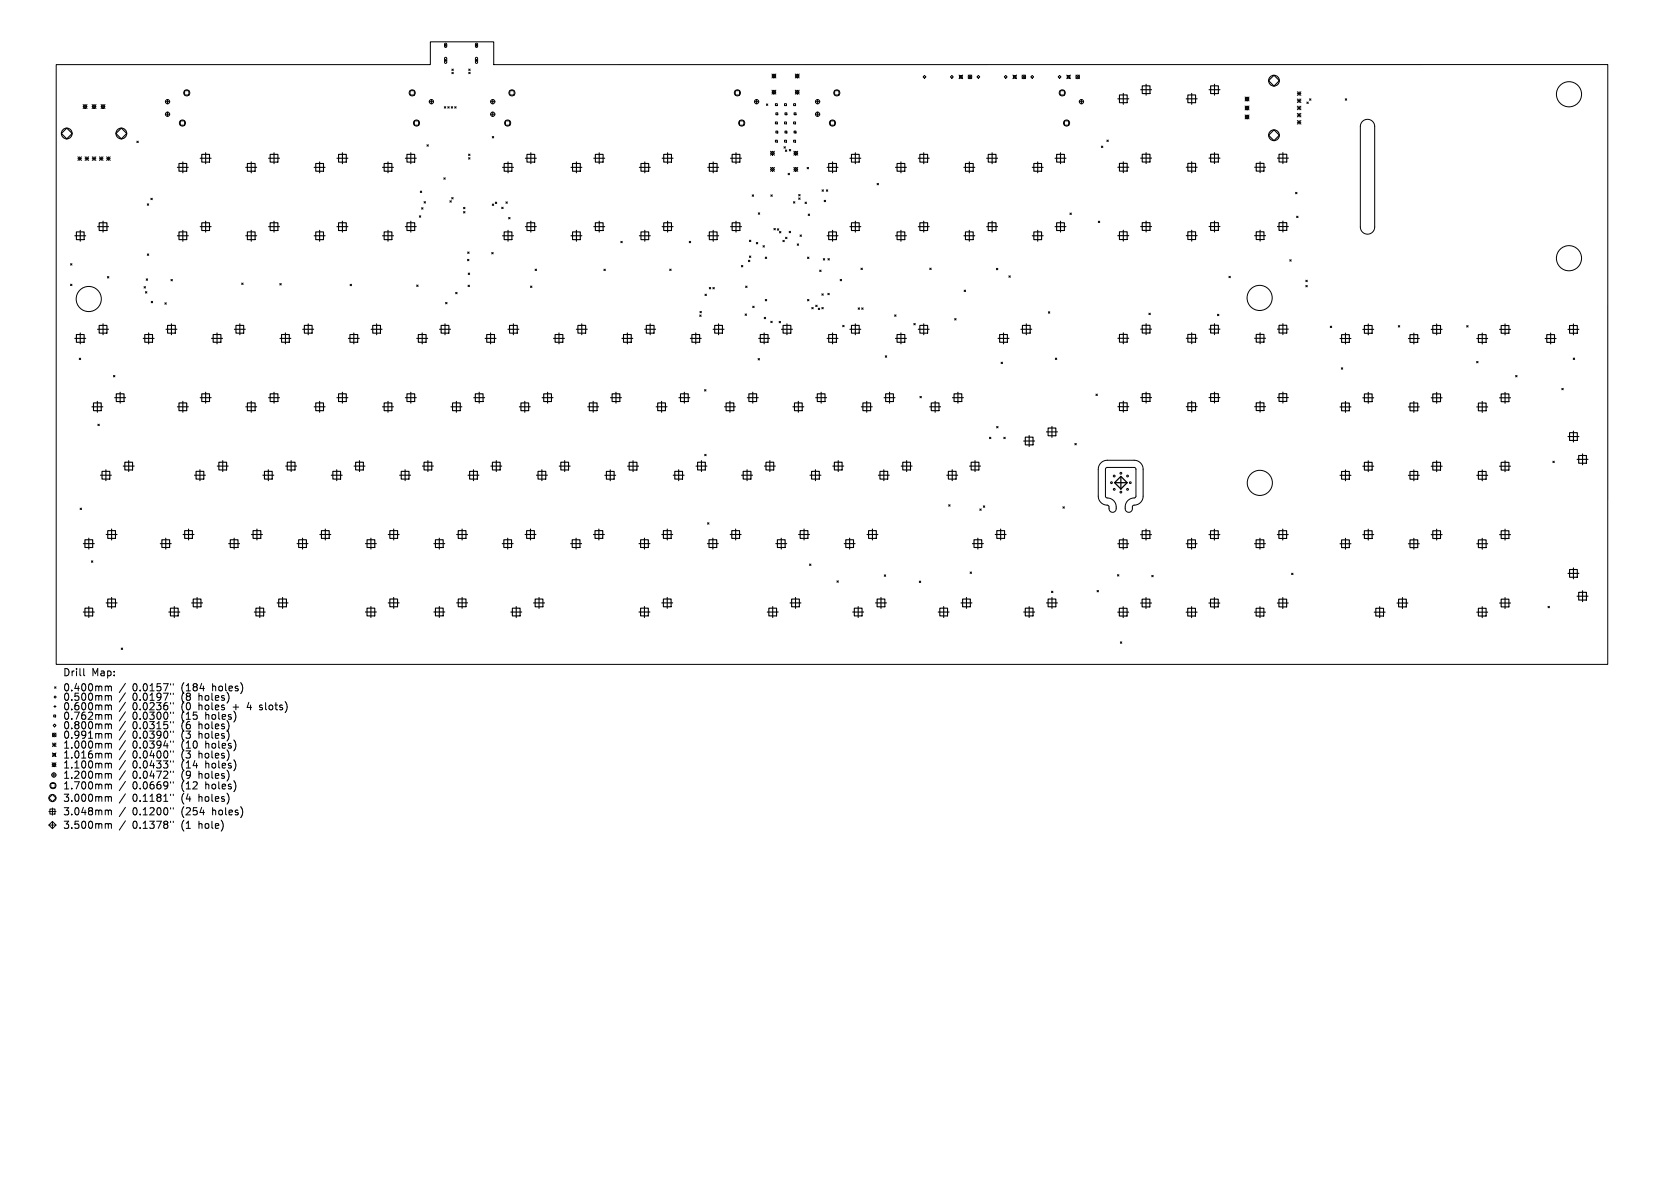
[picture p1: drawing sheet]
<svg xmlns="http://www.w3.org/2000/svg" width="297mm" height="210mm" viewBox="0 0 297 210" stroke-linecap="round" stroke-linejoin="round" font-family="sans-serif">
<defs><g id="words">
<g font-size="1.8">
<text x="11.3" y="120.8">Drill</text>
<text x="11.3" y="123.5">0.400mm</text>
<text x="11.3" y="125.2">0.500mm</text>
<text x="16.3" y="120.8">Map:</text>
<text x="23.6" y="123.5">0.0157&quot;</text>
<text x="23.6" y="125.2">0.0197&quot;</text>
<text x="32.3" y="123.5">(184</text>
<text x="32.3" y="125.2">(8</text>
<text x="35.5" y="125.2">holes)</text>
<text x="37.9" y="123.5">holes)</text>
<text x="11.3" y="126.9">0.600mm</text>
<text x="11.3" y="128.6">0.762mm</text>
<text x="11.3" y="130.2">0.800mm</text>
<text x="11.3" y="131.9">0.991mm</text>
<text x="23.6" y="126.9">0.0236&quot;</text>
<text x="23.6" y="128.6">0.0300&quot;</text>
<text x="23.6" y="130.2">0.0315&quot;</text>
<text x="23.6" y="131.9">0.0390&quot;</text>
<text x="32.3" y="126.9">(0</text>
<text x="32.3" y="128.6">(15</text>
<text x="32.3" y="130.2">(6</text>
<text x="32.3" y="131.9">(3</text>
<text x="35.5" y="126.9">holes</text>
<text x="35.5" y="130.2">holes)</text>
<text x="35.5" y="131.9">holes)</text>
<text x="36.7" y="128.6">holes)</text>
<text x="41.6" y="126.9">+</text>
<text x="44.3" y="126.9">4</text>
<text x="46.5" y="126.9">slots)</text>
<text x="11.3" y="133.7">1.000mm</text>
<text x="11.3" y="135.5">1.016mm</text>
<text x="11.3" y="137.2">1.100mm</text>
<text x="23.6" y="133.7">0.0394&quot;</text>
<text x="23.6" y="135.5">0.0400&quot;</text>
<text x="23.6" y="137.2">0.0433&quot;</text>
<text x="32.3" y="133.7">(10</text>
<text x="32.3" y="135.5">(3</text>
<text x="32.3" y="137.2">(14</text>
<text x="35.5" y="135.5">holes)</text>
<text x="36.7" y="133.7">holes)</text>
<text x="36.7" y="137.2">holes)</text>
<text x="11.3" y="139.1">1.200mm</text>
<text x="11.3" y="141">1.700mm</text>
<text x="11.3" y="143.2">3.000mm</text>
<text x="23.6" y="139.1">0.0472&quot;</text>
<text x="23.6" y="141">0.0669&quot;</text>
<text x="23.6" y="143.2">0.1181&quot;</text>
<text x="32.3" y="139.1">(9</text>
<text x="32.3" y="141">(12</text>
<text x="32.3" y="143.2">(4</text>
<text x="35.5" y="139.1">holes)</text>
<text x="35.5" y="143.2">holes)</text>
<text x="36.7" y="141">holes)</text>
<text x="11.3" y="145.6">3.048mm</text>
<text x="11.3" y="148">3.500mm</text>
<text x="23.6" y="145.6">0.1200&quot;</text>
<text x="23.6" y="148">0.1378&quot;</text>
<text x="32.3" y="145.6">(254</text>
<text x="32.3" y="148">(1</text>
<text x="35.5" y="148">hole)</text>
<text x="37.9" y="145.6">holes)</text>
</g>
</g></defs>
<g fill="none" stroke="#000" stroke-width=".18">
<path d="M10 11.5h66.8v-4h11.3v4h198.9v107h-277zM14.8 19l.4-.3 .3 .3-.3 .4zM14.8 18.7l.7 .7M15.5 18.7l-.7 .7M16.4 19l.4-.3 .3 .3-.3 .4zM16.4 18.7l.7 .7M17.1 18.7l-.7 .7M18 19l.4-.3 .3 .3-.3 .4zM18 18.7l.7 .7M18.7 18.7l-.7 .7M29.5 18.1h.8M29.9 17.8v.7"/>
<path d="M29.9 20v.8M32.9 16.2h.8v.8h-.8zM73.2 16.2h.8v.8h-.8zM76.6 18.1h.8M77 17.8v.7M79.3 19l.3 .3M79.3 8.1h.4M79.3 10.8h.4M79.4 7.8l.2-.1 .1 .1v.5l-.1 .2-.2-.2zM79.4 10.3l.2-.1 .1 .2v.8l-.1 .1-.2-.1zM79.5 7.9v.4M79.5 10.6v.4"/>
<path d="M79.6 19l-.3 .3M79.9 19l.3 .3M80.2 19l-.3 .3M80.5 19l.3 .3M80.7 12.3l.2 .3M80.7 12.9l.2 .3M80.8 19l-.3 .3M80.9 12.3l-.2 .3M80.9 12.9l-.2 .3M81.2 19l.2 .3M81.4 19l-.2 .3M83.7 12.3l.2 .3"/>
<path d="M83.7 12.9l.2 .3M83.9 12.3l-.2 .3M83.9 12.9l-.2 .3M84.9 8.1h.3M84.9 10.8h.3M84.9 7.8l.2-.1 .1 .1v.5l-.1 .2-.2-.2zM84.9 10.3l.2-.1 .1 .2v.8l-.1 .1-.2-.1zM85.1 7.9v.4M85.1 10.6v.4M87.6 18.1h.7M87.9 17.8v.7M87.9 20v.8"/>
<path d="M91 16.2h.8v.8h-.8zM131.2 16.2h.8v.8h-.8zM134.7 18.1h.7M135 17.8v.7M136.8 18.5l.2 .3M137 18.5l-.2 .3M137.8 16.4l.3-.3 .4 .3-.4 .4zM137.8 13.2l.7 .7M137.8 16.1l.7 .7M138.1 13.2l.4 .4-.4 .3-.3-.3zM138.4 18.5h.3v.3h-.3zM138.5 13.2l-.7 .7"/>
<path d="M138.5 16.1l-.7 .7M140 18.5h.4v.3h-.4zM141.7 18.5h.3v.3h-.3zM141.9 16.4l.4-.3 .3 .3-.3 .4zM141.9 13.2l.7 .7M141.9 16.1l.7 .7M142.3 13.2l.3 .4-.3 .3-.4-.3zM142.6 13.2l-.7 .7M142.6 16.1l-.7 .7M145.5 18.1h.8M145.9 17.8v.7M145.9 20v.8"/>
<path d="M149 16.2h.7v.8h-.7zM165 13.5l.3 .2-.3 .3-.2-.3zM169.9 13.5l.3 .2-.3 .3-.3-.3zM171.2 13.4l.6 .6M171.3 13.5h.4v.4h-.4zM171.8 13.4l-.6 .6M172.8 13.4l.6 .6M173.4 13.4l-.6 .6M174.6 13.5l.3 .2-.3 .3-.2-.3zM179.5 13.5l.3 .2-.3 .3-.2-.3zM180.8 13.4l.6 .6M180.9 13.5h.4v.4h-.4z"/>
<path d="M181.4 13.4l-.6 .6M182.4 13.4l.7 .6M183.1 13.4l-.7 .6M184 13.7l.2-.2 .3 .2-.3 .3zM189.1 13.5l.3 .2-.3 .3-.2-.3zM189.2 16.2h.8v.8h-.8zM190.4 13.4l.7 .6M190.5 13.5h.5v.4h-.5zM191.1 13.4l-.7 .6M192 13.4l.7 .6M192.6 18.1h.8M192.7 13.4l-.7 .6"/>
<path d="M193 17.8v.7M222.2 17.7l.4-.4 .3 .4-.3 .3zM222.2 19.3l.4-.4 .3 .4-.3 .3zM222.2 17.3l.7 .7M222.2 18.9l.7 .7M222.9 17.3l-.7 .7M222.9 18.9l-.7 .7M231.6 16.4l.6 .6M231.6 16.7h.6M231.6 17.7l.6 .6M231.6 18h.6M231.6 18.9l.6 .7"/>
<path d="M231.6 19.3h.6M231.9 16.4v.6M231.9 17.7v.6M231.9 18.9v.7M232.2 16.4l-.6 .6M232.2 17.7l-.6 .6M232.2 18.9l-.6 .7M233.3 18.2l.2 .3M233.5 18.2l-.2 .3M233.7 17.6l.3 .3M234 17.6l-.3 .3M240.1 17.6l.3 .3"/>
<path d="M240.4 17.6l-.3 .3M13.9 28l.6 .6M13.9 28.3h.6M14.2 28v.6M14.5 28l-.6 .6M15.2 28.3h.6M15.2 28l.6 .6M15.5 28v.6M15.8 28l-.6 .6M16.5 28.3h.6M16.5 28l.6 .6M16.8 28v.6"/>
<path d="M17.1 28l-.6 .6M17.7 28.3h.7M17.7 28l.7 .6M18.1 28v.6M18.4 28l-.7 .6M19 28.3h.7M19 28l.7 .6M19.3 28v.6M19.7 28l-.7 .6M24.4 25.2l.3 .2M24.7 25.2l-.3 .2M26.3 36.4l.2 .2"/>
<path d="M26.5 36.4l-.2 .2M26.9 35.4l.3 .2M27.2 35.4l-.3 .2M29.5 20.4h.8M32.2 21.6h.7v.7h-.7zM74 21.6h.7v.7h-.7zM74.8 38.5l.3 .3M75 34.1l.3 .3M75.1 38.5l-.3 .3M75.2 37.1l.3 .2M75.3 34.1l-.3 .3M75.5 37.1l-.3 .2"/>
<path d="M75.7 36l.2 .2M75.9 36l-.2 .2M76.2 25.8l.3 .3M76.5 25.8l-.3 .3M79.2 31.7l.3 .3M79.5 31.7l-.3 .3M80.3 35.8l.3 .3M80.6 35.8l-.3 .3M80.6 35.2l.3 .3M80.9 35.2l-.3 .3M82.7 37l.3 .3M82.7 37.7l.3 .3"/>
<path d="M83 37l-.3 .3M83 37.7l-.3 .3M83.6 27.5l.3 .3M83.6 28.1l.3 .3M83.9 27.5l-.3 .3M83.9 28.1l-.3 .3M87.6 20.4h.7M87.9 24.4l.2 .2M87.9 36.4l.2 .3M88.1 24.4l-.2 .2M88.1 36.4l-.2 .3M88.4 36.1l.3 .2"/>
<path d="M88.7 36.1l-.3 .2M89.5 37l.3 .2M89.8 37l-.3 .2M90.2 21.6h.8v.7h-.8zM90.3 36l.3 .3M90.6 36l-.3 .3M90.8 38.8l.2 .3M91 38.8l-.2 .3M132 21.6h.8v.7h-.8zM134.3 34.8l.2 .2M134.5 34.8l-.2 .2M135.3 38l.3 .2"/>
<path d="M135.6 38l-.3 .2M137.5 27.3l.4-.3 .3 .3-.3 .4zM137.5 29.9l.7 .7M137.5 27l.7 .7M137.6 34.8l.2 .2M137.8 34.8l-.2 .2M137.9 29.9l.3 .3-.3 .4-.4-.4zM138.2 27l-.7 .7M138.2 29.9l-.7 .7M138.4 21.8h.3v.3h-.3zM138.4 25h.3v.4h-.3zM138.5 20.1h.3v.4h-.3z"/>
<path d="M138.5 23.4h.3v.3h-.3zM139.9 26.2l.3 .2M140 21.8h.4v.3h-.4zM140 25h.4v.4h-.4zM140.1 20.1h.3v.4h-.3zM140.1 23.4h.3v.3h-.3zM140.2 26.8l.2 .2M140.2 26.2l-.3 .2M140.4 26.8l-.2 .2M140.7 30.9l.2 .3M140.9 26.7l.2 .2M140.9 30.9l-.2 .3"/>
<path d="M141.1 26.7l-.2 .2M141.6 36l.3 .2M141.7 21.8h.3v.3h-.3zM141.7 25h.3v.4h-.3zM141.7 27.3l.3-.3 .4 .3-.4 .4zM141.7 27l.7 .7M141.7 29.9l.7 .7M141.7 20.1h.4v.4h-.4zM141.7 23.4h.4v.3h-.4zM141.9 36l-.3 .2M142 29.9l.4 .3-.4 .4-.3-.4zM142.4 27l-.7 .7"/>
<path d="M142.4 29.9l-.7 .7M142.6 34.7l.2 .3M142.6 35.3l.2 .3M142.8 35.3l-.2 .3M142.8 34.7l-.2 .3M143.7 36.1l.2 .2M143.9 36.1l-.2 .2M144.1 29.9l.2 .2M144.3 38.2l.2 .3M144.3 29.9l-.2 .2M144.5 38.2l-.2 .3M145.5 20.4h.8"/>
<path d="M146.7 33.9l.3 .2M147 33.9l-.3 .2M147.1 35.7l.3 .3M147.4 35.7l-.3 .3M147.5 33.9l.2 .2M147.7 33.9l-.2 .2M148.2 21.6h.8v.7h-.8zM156.5 32.7l.3 .3M156.8 32.7l-.3 .3M190 21.6h.8v.7h-.8zM191 38l.2 .3M191.2 38l-.2 .3"/>
<path d="M196 39.5l.3 .2M196.3 39.5l-.3 .2M196.6 26.1l.2 .2M196.8 26.1l-.2 .2M197.6 25l.2 .2M197.8 25l-.2 .2M222.2 20.9l.4-.4 .3 .4-.3 .3zM222.2 20.5l.7 .7M222.9 20.5l-.7 .7M231.2 34.3l.3 .3M231.4 38.6l.3 .2M231.5 34.3l-.3 .3"/>
<path d="M231.6 20.2l.6 .7M231.6 20.5h.6M231.6 21.5l.6 .6M231.6 21.8h.6M231.7 38.6l-.3 .2M231.9 20.2v.7M231.9 21.5v.6M232.2 20.2l-.6 .7M232.2 21.5l-.6 .6M243.1 21.7a1.28 1.28 0 0 1 1.4-.3 1.28 1.28 0 0 1 .9 1.2v17.9a1.28 1.28 0 0 1-1.3 1.3 1.28 1.28 0 0 1-1.3-1.3v-17.9zM12.6 47l.2 .3M12.6 50.7l.2 .3"/>
<path d="M12.8 47l-.2 .3M12.8 50.7l-.2 .3M19.2 49.3l.2 .3M19.4 49.3l-.2 .3M25.7 51.1l.3 .3M26 51.1l-.3 .3M26 52l.2 .3M26.1 49.8l.2 .2M26.2 52l-.2 .3M26.3 45.3l.2 .3M26.3 49.8l-.2 .2M26.5 45.3l-.2 .3"/>
<path d="M27 53.8l.2 .2M27.2 53.8l-.2 .2M29.4 54l.3 .3M29.7 54l-.3 .3M30.5 49.9l.3 .2M30.8 49.9l-.3 .2M43.1 50.5l.3 .3M43.4 50.5l-.3 .3M49.9 50.6l.3 .3M50.2 50.6l-.3 .3M62.5 50.7l.2 .3M62.7 50.7l-.2 .3"/>
<path d="M74.4 50.9l.2 .2M74.6 50.9l-.2 .2M79.5 54l.3 .2M79.8 54l-.3 .2M81.3 52.2l.3 .2M81.6 52.2l-.3 .2M83.4 46.3l.3 .2M83.5 45l.2 .2M83.5 50.9l.3 .2M83.6 48.7l.2 .3M83.7 46.3l-.3 .2M83.7 45l-.2 .2"/>
<path d="M83.8 50.9l-.3 .2M83.8 48.7l-.2 .3M87.8 45.1l.2 .2M88 45.1l-.2 .2M94.7 51l.2 .3M94.9 51l-.2 .3M95.5 48l.3 .3M95.8 48l-.3 .3M107.8 48l.2 .3M108 48l-.2 .3M110.8 43.1l.3 .2M111.1 43.1l-.3 .2"/>
<path d="M119.5 48l.3 .3M119.8 48l-.3 .3M123 43.1l.3 .2M123.3 43.1l-.3 .2M124.9 56.2l.2 .3M124.9 55.6l.3 .2M125.1 56.2l-.2 .3M125.2 55.6l-.3 .2M125.8 52.5l.3 .2M126.1 52.5l-.3 .2M126.6 51.3l.3 .2M126.9 51.3l-.3 .2"/>
<path d="M127.2 51.3l.3 .2M127.5 51.3l-.3 .2M132.3 47.4l.3 .2M132.6 47.4l-.3 .2M133 56l.2 .3M133.1 51l.2 .3M133.2 56l-.2 .3M133.3 51l-.2 .3M133.6 46.4l.2 .3M133.8 45.7l.2 .2M133.8 42.9l.2 .2M133.8 46.4l-.2 .3"/>
<path d="M134 45.7l-.2 .2M134 42.9l-.2 .2M134.3 54.6l.3 .3M134.6 54.6l-.3 .3M135 43.3l.2 .2M135.2 43.3l-.2 .2M136.2 43.8l.2 .3M136.4 56.6l.3 .3M136.4 43.8l-.2 .3M136.6 45.9l.2 .2M136.6 53.4l.2 .3M136.7 56.6l-.3 .3"/>
<path d="M136.8 45.9l-.2 .2M136.8 53.4l-.2 .3M137.6 57.3l.2 .3M137.8 57.3l-.2 .3M138.1 40.8l.3 .2M138.4 40.8l-.3 .2M138.7 40.8l.3 .3M139 40.8l-.3 .3M139.1 57.3l.2 .3M139.1 41.3l.3 .3M139.3 57.3l-.2 .3M139.4 41.3l-.3 .3"/>
<path d="M139.7 42.9l.3 .2M140 42.9l-.3 .2M140.2 42.3l.3 .3M140.5 42.3l-.3 .3M140.9 41.3l.2 .2M141.1 41.3l-.2 .2M142.3 43.5l.2 .3M142.5 43.5l-.2 .3M142.8 41.9l.2 .3M143 41.9l-.2 .3M144.1 53.4l.3 .3M144.1 45.9l.3 .2"/>
<path d="M144.4 45.9l-.3 .2M144.4 53.4l-.3 .3M144.9 54.9l.2 .2M145.1 54.9l-.2 .2M145.6 54.5l.3 .2M145.9 54.5l-.3 .2M146 55l.3 .2M146.3 55l-.3 .2M146.3 48.2l.3 .2M146.6 48.2l-.3 .2M146.7 52.4l.2 .3M146.7 54.9l.2 .2"/>
<path d="M146.9 52.4l-.2 .3M146.9 54.9l-.2 .2M146.9 46.2l.3 .2M147.2 46.2l-.3 .2M147.8 52.3l.2 .3M147.8 46.1l.2 .3M148 52.3l-.2 .3M148 46.1l-.2 .3M150 49.8l.2 .3M150.2 49.8l-.2 .3M150.4 58l.3 .3M150.7 58l-.3 .3"/>
<path d="M153.2 54.9l.2 .3M153.4 54.9l-.2 .3M153.7 47.8l.2 .3M153.8 54.9l.3 .3M153.9 47.8l-.2 .3M154.1 54.9l-.3 .3M159.7 56.2l.2 .2M159.9 56.2l-.2 .2M163.1 57.7l.3 .3M163.4 57.7l-.3 .3M165.9 47.8l.3 .3M166.2 47.8l-.3 .3"/>
<path d="M170.4 56.8l.3 .3M170.7 56.8l-.3 .3M172.1 51.8l.2 .2M172.3 51.8l-.2 .2M177.8 47.9l.3 .2M178.1 47.9l-.3 .2M180.1 49.2l.2 .3M180.3 49.2l-.2 .3M187.1 55.6l.3 .3M187.4 55.6l-.3 .3M205.1 55.9l.2 .2M205.3 55.9l-.2 .2"/>
<path d="M217.3 56.1l.3 .2M217.6 56.1l-.3 .2M219.3 49.3l.3 .3M219.6 49.3l-.3 .3M230.2 46.3l.3 .3M230.5 46.3l-.3 .3M233.1 50l.2 .3M233.1 50.9l.2 .3M233.3 50l-.2 .3M233.3 50.9l-.2 .3M237.4 58.2l.3 .3M237.7 58.2l-.3 .3"/>
<path d="M249.6 58.1l.2 .3M249.8 58.1l-.2 .3M261.8 58.1l.2 .3M262 58.1l-.2 .3M14.1 63.9l.3 .3M14.4 63.9l-.3 .3M17.5 75.7l.2 .2M17.7 75.7l-.2 .2M20.2 67l.3 .2M20.5 67l-.3 .2M125.8 69.5l.2 .3M126 69.5l-.2 .3"/>
<path d="M135.3 64l.3 .2M135.6 64l-.3 .2M158 63.5l.3 .2M158.3 63.5l-.3 .2M164.2 70.7l.3 .3M164.5 70.7l-.3 .3M176.6 78l.3 .3M176.9 78l-.3 .3M177.9 76.1l.2 .2M178.1 76.1l-.2 .2M178.7 64.6l.2 .3M178.9 64.6l-.2 .3"/>
<path d="M179.2 78l.2 .3M179.4 78l-.2 .3M188.4 63.9l.2 .2M188.6 63.9l-.2 .2M191.8 79.1l.3 .3M192.1 79.1l-.3 .3M195.6 70.3l.3 .3M195.9 70.3l-.3 .3M239.4 65.6l.3 .3M239.7 65.6l-.3 .3M263.6 64.5l.2 .2M263.8 64.5l-.2 .2"/>
<path d="M270.5 67l.3 .2M270.8 67l-.3 .2M278.8 69.3l.2 .2M279 69.3l-.2 .2M280.8 63.9l.3 .2M281.1 63.9l-.3 .2M14.3 90.7l.3 .2M14.6 90.7l-.3 .2M125.8 81.1l.2 .2M126 81.1l-.2 .2M126.3 93.3l.2 .2M126.5 93.3l-.2 .2"/>
<path d="M169.3 90.1l.3 .2M169.6 90.1l-.3 .2M174.9 90.8l.2 .3M175.1 90.8l-.2 .3M175.5 90.3l.3 .2M175.8 90.3l-.3 .2M189.7 90.4l.3 .3M190 90.4l-.3 .3M196.5 82.6l.5-.3 .6-.2h4.8a1.6 1.6 0 0 1 1.6 1.6v4.8a1.78 1.78 0 0 1-1.8 1.7v.1a.91 .91 0 0 1-.6 1.1 .78 .78 0 0 1-.8-1.2 1.8 1.8 0 0 1 1.8-1.4l.2-.3v-4.8l-.1-.2-.3-.1-5 .1-.1 .2v4.8a.52 .52 0 0 0 .7 .4 1.55 1.55 0 0 1 .9 2.4 .69 .69 0 0 1-.8-.1 .69 .69 0 0 1-.2-.7 .52 .52 0 0 0-.7-.4 1.6 1.6 0 0 1-1.2-1.6v-5zM277.2 82.3l.2 .2M277.4 82.3l-.2 .2M14.9 119.3v1.1l.2 .2"/>
<path d="M16.3 100.1l.3 .2M16.6 100.1l-.3 .2M21.6 115.6l.3 .3M21.9 115.6l-.3 .3M144.5 100.6l.2 .3M144.7 100.6l-.2 .3M149.4 103.6l.2 .3M149.6 103.6l-.2 .3M157.8 102.6l.3 .2M158.1 102.6l-.3 .2M164.1 103.7l.2 .2M164.3 103.7l-.2 .2"/>
<path d="M173.1 102.1l.3 .2M173.4 102.1l-.3 .2M187.7 105.5l.2 .2M187.9 105.5l-.2 .2M195.8 105.3l.3 .3M196.1 105.3l-.3 .3M199.5 102.5l.2 .3M199.7 102.5l-.2 .3M200 114.5l.2 .3M200.2 114.5l-.2 .3M205.6 102.7l.2 .2M205.8 102.7l-.2 .2"/>
<path d="M230.5 102.3l.3 .2M230.8 102.3l-.3 .2M276.3 108.2l.3 .2M276.6 108.2l-.3 .2M9.1 139.8h.7v.8h-.7zM9.2 138.3h.8M9.3 136.4l.3-.3 .4 .3-.4 .4zM9.3 136.1l.7 .7M9.3 134.3l.7 .7M9.4 132.6l.6 .6M9.4 132.9h.6M9.4 130.8l.6 .7"/>
<path d="M9.4 134.4h.5v.5h-.5zM9.5 129.4l.2-.2 .3 .2-.3 .3zM9.6 127.6h.3v.3h-.3zM9.6 126.1h.4M9.6 137.9v.8M9.7 132.6v.6M9.7 122.5l.3 .3M9.8 125.9v.4M10 122.5l-.3 .3M10 130.8l-.6 .7M10 132.6l-.6 .6M10 134.3l-.7 .7"/>
<path d="M10 136.1l-.7 .7M19.2 122.4l.1 .2M19.2 124.1l.1 .2M19.2 125.8l.1 .2M19.2 127.5l.1 .2M19.2 129.2l.1 .2M19.2 130.9l.1 .2M19.2 132.6l.1 .2M19.2 134.4l.1 .2M19.2 136.2l.1 .2M19.2 138l.1 .2M19.2 139.9l.1 .2"/>
<path d="M19.3 122.6v.7M19.3 124.3v.7M19.3 126v.7M19.3 127.7v.6M19.3 129.4v.6M19.3 131.1v.6M19.3 132.8v.7M19.3 134.6v.7M19.3 136.4v.6M19.3 138.2v.7M19.3 122.6l.2-.2 .3 .1 .1 .8M19.3 124.3l.2-.2 .3 .1 .1 .8"/>
<path d="M19.3 126l.2-.2 .3 .1 .1 .8M19.3 127.7l.2-.2h.3l.1 .8M19.3 129.4l.2-.2h.3l.1 .8M19.3 131.1l.2-.2h.3l.1 .8M19.3 132.8l.2-.2 .3 .1 .1 .8M19.3 134.6l.2-.2 .3 .1 .1 .8M19.3 136.4l.2-.2h.3l.1 .8M19.3 138.2l.2-.2 .3 .1 .1 .8M22.4 121.9l-1.1 1.7M22.4 123.6l-1.1 1.7M22.4 125.3l-1.1 1.7M22.4 127l-1.1 1.6"/>
<path d="M22.4 128.7l-1.1 1.6M22.4 130.4l-1.1 1.6M22.4 132.1l-1.1 1.7M22.4 133.9l-1.1 1.7M22.4 135.7l-1.1 1.6M22.4 137.5l-1.1 1.7M22.4 139.4l-1.1 1.7M30.4 122v.2M30.4 123.7v.2M30.4 125.4v.2M30.4 127.1v.2M30.4 128.8v.2"/>
<path d="M30.4 130.4v.3M30.4 132.2v.3M30.4 134v.2M30.4 135.8v.2M30.4 137.6v.2M30.4 139.5v.2M30.9 122v.2M30.9 123.7v.2M30.9 125.4v.2M30.9 127.1v.2M30.9 128.8v.2M30.9 130.4v.3"/>
<path d="M30.9 132.2v.3M30.9 134v.2M30.9 135.8v.2M30.9 137.6v.2M30.9 139.5v.2M35.7 122.8h.8M40.8 130.8v.9M40.8 138v.8M40.9 124.3l-.1 .6M40.9 129.4l-.1 .6M40.9 134.6l-.1 .6M42 127.4v.9"/>
<path d="M42 132.6v.8M42 136.1v.9M42 139.9v.8M43.3 122.4v.8M8.7 144.8h1.3M8.7 147.2h1.3M8.9 144.3h.9v1h-.9zM9.4 141.8l.6 .6-.6 .6-.7-.6zM9.4 146.6l.6 .6-.6 .7-.7-.7zM9.4 144.2v1.2M9.4 146.6v1.3M19.2 142.1l.1 .2"/>
<path d="M19.2 144.5l.1 .2M19.2 146.9l.1 .2M19.3 140.1v.7M19.3 142.3v.7M19.3 144.7v.7M19.3 147.1v.7M19.3 140.1l.2-.2 .3 .1 .1 .8M19.3 142.3l.2-.2 .3 .1 .1 .8M19.3 144.7l.2-.2 .3 .1 .1 .8M19.3 147.1l.2-.2 .3 .1 .1 .8M22.4 141.6l-1.1 1.7M22.4 144.1l-1.1 1.6"/>
<path d="M22.4 146.5l-1.1 1.6M30.4 141.7v.2M30.4 144.1v.3M30.4 146.5v.3M30.9 141.7v.2M30.9 144.1v.3M30.9 146.5v.3M35.7 145h.8M40.8 142.1v.8M43.3 144.5v.8"/>
<circle cx="29.9" cy="18.1" r=".38"/>
<circle cx="33.3" cy="16.6" r=".54"/>
<circle cx="73.6" cy="16.6" r=".54"/>
<circle cx="77" cy="18.1" r=".38"/>
<circle cx="87.9" cy="18.1" r=".38"/>
<circle cx="91.4" cy="16.6" r=".54"/>
<circle cx="131.6" cy="16.6" r=".54"/>
<circle cx="135" cy="18.1" r=".38"/>
<circle cx="145.9" cy="18.1" r=".38"/>
<circle cx="149.4" cy="16.6" r=".54"/>
<circle cx="173.1" cy="13.7" r=".32"/>
<circle cx="182.7" cy="13.7" r=".32"/>
<circle cx="189.6" cy="16.6" r=".54"/>
<circle cx="192.4" cy="13.7" r=".32"/>
<circle cx="193" cy="18.1" r=".38"/>
<circle cx="280" cy="16.8" r="2.24"/>
<circle cx="29.9" cy="20.4" r=".38"/>
<circle cx="32.6" cy="22" r=".54"/>
<circle cx="74.3" cy="22" r=".54"/>
<circle cx="87.9" cy="20.4" r=".38"/>
<circle cx="90.6" cy="22" r=".54"/>
<circle cx="132.4" cy="22" r=".54"/>
<circle cx="145.9" cy="20.4" r=".38"/>
<circle cx="148.6" cy="22" r=".54"/>
<circle cx="190.4" cy="22" r=".54"/>
<circle cx="15.8" cy="53.4" r="2.24"/>
<circle cx="224.8" cy="53.2" r="2.24"/>
<circle cx="280" cy="46.1" r="2.24"/>
<circle cx="198.4" cy="86.1" r=".16"/>
<circle cx="198.9" cy="87.3" r=".16"/>
<circle cx="198.9" cy="84.9" r=".16"/>
<circle cx="200.1" cy="84.4" r=".16"/>
<circle cx="200.1" cy="87.8" r=".16"/>
<circle cx="201.3" cy="87.3" r=".16"/>
<circle cx="201.3" cy="84.9" r=".16"/>
<circle cx="201.7" cy="86.1" r=".16"/>
<circle cx="224.9" cy="86.2" r="2.24"/>
<circle cx="9.6" cy="138.3" r=".38"/>
<circle cx="9.7" cy="131.1" r=".32"/>
<circle cx="9.8" cy="124.4" r=".16"/>
<circle cx="9.4" cy="142.4" r=".64"/>
<circle cx="9.5" cy="140.2" r=".54"/>
</g>
<g fill="none" stroke="#000" stroke-width=".19">
<path d="M226.4 14.4l1-1 1 1-1 1zM11 23.8l.9-.9 1 .9-1 1zM20.7 23.8l1-.9 .9 .9-.9 1zM226.4 24.1l1-.9 1 .9-1 1z"/>
<circle cx="227.4" cy="14.4" r=".96"/>
<circle cx="11.9" cy="23.8" r=".96"/>
<circle cx="21.7" cy="23.8" r=".96"/>
<circle cx="227.4" cy="24.1" r=".96"/>
</g>
<g fill="none" stroke="#000" stroke-width=".2">
<path d="M199.5 17.6h2M199.8 16.9h1.4v1.4h-1.4zM200.5 16.7v1.9M203.6 16h1.9M203.9 15.3h1.4v1.4h-1.4zM204.6 15v2M211.7 17.6h2M212 16.9h1.4v1.4h-1.4zM212.7 16.7v1.9M215.8 16h1.9M216.1 15.3h1.4v1.4h-1.4zM216.8 15v2"/>
<path d="M17.7 39.7h1.4v1.4h-1.4zM18.4 39.5v1.9M31.7 29.9h1.9M31.9 29.2h1.4v1.4h-1.4zM32.6 28.9v1.9M35.7 28.2h2M36 27.5h1.4v1.4h-1.4zM36 39.7h1.4v1.4h-1.4zM36.7 27.3v1.9M36.7 39.5v1.9M43.9 29.9h1.9M44.2 29.2h1.3v1.4h-1.3z"/>
<path d="M44.8 28.9v1.9M47.9 28.2h2M48.2 27.5h1.4v1.4h-1.4zM48.2 39.7h1.4v1.4h-1.4zM48.9 27.3v1.9M48.9 39.5v1.9M56.1 29.9h1.9M56.4 29.2h1.3v1.4h-1.3zM57 28.9v1.9M60.1 28.2h2M60.4 27.5h1.4v1.4h-1.4zM60.4 39.7h1.4v1.4h-1.4z"/>
<path d="M61.1 27.3v1.9M61.1 39.5v1.9M68.3 29.9h1.9M68.6 29.2h1.3v1.4h-1.3zM69.3 28.9v1.9M72.3 28.2h2M72.6 27.5h1.4v1.4h-1.4zM72.6 39.7h1.4v1.4h-1.4zM73.3 27.3v1.9M73.3 39.5v1.9M89.7 29.9h2M90 29.2h1.4v1.4h-1.4z"/>
<path d="M90.7 28.9v1.9M93.8 28.2h1.9M94.1 39.7h1.3v1.4h-1.3zM94.1 27.5h1.3v1.4h-1.3zM94.7 27.3v1.9M94.7 39.5v1.9M101.9 29.9h2M102.2 29.2h1.4v1.4h-1.4zM102.9 28.9v1.9M106 28.2h1.9M106.3 39.7h1.3v1.4h-1.3zM106.3 27.5h1.3v1.4h-1.3z"/>
<path d="M107 27.3v1.9M107 39.5v1.9M114.1 29.9h2M114.4 29.2h1.4v1.4h-1.4zM115.1 28.9v1.9M118.2 28.2h1.9M118.5 27.5h1.4v1.4h-1.4zM118.5 39.7h1.4v1.4h-1.4zM119.2 27.3v1.9M119.2 39.5v1.9M126.3 29.9h2M126.6 29.2h1.4v1.4h-1.4z"/>
<path d="M127.3 28.9v1.9M130.4 28.2h1.9M130.7 27.5h1.4v1.4h-1.4zM130.7 39.7h1.4v1.4h-1.4zM131.4 27.3v1.9M131.4 39.5v1.9M147.6 29.9h2M147.9 29.2h1.4v1.4h-1.4zM148.6 28.9v1.9M151.7 28.2h1.9M152 39.7h1.4v1.4h-1.4zM152 27.5h1.4v1.4h-1.4z"/>
<path d="M152.7 27.3v1.9M152.7 39.5v1.9M159.8 29.9h2M160.1 29.2h1.4v1.4h-1.4zM160.8 28.9v1.9M163.9 28.2h2M164.2 27.5h1.4v1.4h-1.4zM164.2 39.7h1.4v1.4h-1.4zM164.9 27.3v1.9M164.9 39.5v1.9M172 29.9h2M172.3 29.2h1.4v1.4h-1.4z"/>
<path d="M173 28.9v1.9M176.1 28.2h2M176.4 27.5h1.4v1.4h-1.4zM176.4 39.7h1.4v1.4h-1.4zM177.1 27.3v1.9M177.1 39.5v1.9M184.2 29.9h2M184.5 29.2h1.4v1.4h-1.4zM185.2 28.9v1.9M188.3 28.2h2M188.6 27.5h1.4v1.4h-1.4zM188.6 39.7h1.4v1.4h-1.4z"/>
<path d="M189.3 27.3v1.9M189.3 39.5v1.9M199.5 29.8h2M199.8 29.2h1.4v1.3h-1.4zM200.5 28.9v1.9M203.6 28.2h1.9M203.9 27.5h1.4v1.4h-1.4zM203.9 39.7h1.4v1.4h-1.4zM204.6 27.2v2M204.6 39.4v2M211.7 29.8h2M212 29.2h1.4v1.3h-1.4z"/>
<path d="M212.7 28.9v1.9M215.8 28.2h1.9M216.1 27.5h1.4v1.4h-1.4zM216.1 39.7h1.4v1.4h-1.4zM216.8 27.2v2M216.8 39.4v2M223.9 29.8h2M224.2 29.2h1.4v1.3h-1.4zM224.9 28.9v1.9M228 28.2h2M228.3 27.5h1.4v1.4h-1.4zM228.3 39.7h1.4v1.4h-1.4z"/>
<path d="M229 27.2v2M229 39.4v2M13.3 42.1h2M13.6 41.4h1.4v1.4h-1.4zM13.6 59.7h1.4v1.4h-1.4zM14.3 41.1v1.9M14.3 59.4v2M17.4 40.4h2M17.4 58.8h2M17.7 58.1h1.4v1.3h-1.4zM18.4 57.8v1.9M25.8 59.7h1.4v1.4h-1.4z"/>
<path d="M26.5 59.4v2M29.6 58.8h2M29.9 58.1h1.4v1.3h-1.4zM30.6 57.8v1.9M31.7 42.1h1.9M31.9 41.4h1.4v1.4h-1.4zM32.6 41.1v1.9M35.7 40.4h2M38 59.7h1.4v1.4h-1.4zM38.7 59.4v2M41.8 58.8h2M42.1 58.1h1.4v1.3h-1.4z"/>
<path d="M42.8 57.8v1.9M43.9 42.1h1.9M44.2 41.4h1.3v1.4h-1.3zM44.8 41.1v1.9M47.9 40.4h2M50.3 59.7h1.3v1.4h-1.3zM50.9 59.4v2M54 58.8h2M54.3 58.1h1.4v1.3h-1.4zM55 57.8v1.9M56.1 42.1h1.9M56.4 41.4h1.3v1.4h-1.3z"/>
<path d="M57 41.1v1.9M60.1 40.4h2M62.5 59.7h1.3v1.4h-1.3zM63.2 59.4v2M66.2 58.8h2M66.5 58.1h1.4v1.3h-1.4zM67.2 57.8v1.9M68.3 42.1h1.9M68.6 41.4h1.3v1.4h-1.3zM69.3 41.1v1.9M72.3 40.4h2M74.7 59.7h1.3v1.4h-1.3z"/>
<path d="M75.4 59.4v2M78.5 58.8h1.9M78.7 58.1h1.4v1.3h-1.4zM79.4 57.8v1.9M86.9 59.7h1.4v1.4h-1.4zM87.6 59.4v2M89.7 42.1h2M90 41.4h1.4v1.4h-1.4zM90.7 58.8h1.9M90.7 41.1v1.9M90.9 58.1h1.4v1.3h-1.4zM91.6 57.8v1.9"/>
<path d="M93.8 40.4h1.9M99.1 59.7h1.4v1.4h-1.4zM99.8 59.4v2M101.9 42.1h2M102.2 41.4h1.4v1.4h-1.4zM102.9 58.8h1.9M102.9 41.1v1.9M103.1 58.1h1.4v1.3h-1.4zM103.8 57.8v1.9M106 40.4h1.9M111.3 59.7h1.4v1.4h-1.4zM112 59.4v2"/>
<path d="M114.1 42.1h2M114.4 41.4h1.4v1.4h-1.4zM115.1 58.8h1.9M115.1 41.1v1.9M115.4 58.1h1.3v1.3h-1.3zM116 57.8v1.9M118.2 40.4h1.9M123.5 59.7h1.4v1.4h-1.4zM124.2 59.4v2M126.3 42.1h2M126.6 41.4h1.4v1.4h-1.4zM127.3 58.8h1.9"/>
<path d="M127.3 41.1v1.9M127.6 58.1h1.3v1.3h-1.3zM128.3 57.8v1.9M130.4 40.4h1.9M135.7 59.7h1.4v1.4h-1.4zM136.4 59.4v2M139.5 58.8h1.9M139.8 58.1h1.4v1.3h-1.4zM140.5 57.8v1.9M147.6 42.1h2M147.9 41.4h1.4v1.4h-1.4zM147.9 59.7h1.4v1.4h-1.4z"/>
<path d="M148.6 41.1v1.9M148.6 59.4v2M151.7 40.4h1.9M151.7 58.8h1.9M152 58.1h1.4v1.3h-1.4zM152.7 57.8v1.9M159.8 42.1h2M160.1 41.4h1.4v1.4h-1.4zM160.1 59.7h1.4v1.4h-1.4zM160.8 41.1v1.9M160.8 59.4v2M163.9 40.4h2"/>
<path d="M163.9 58.8h2M164.2 58.1h1.4v1.3h-1.4zM164.9 57.8v1.9M172 42.1h2M172.3 41.4h1.4v1.4h-1.4zM173 41.1v1.9M176.1 40.4h2M178.4 59.7h1.4v1.4h-1.4zM179.1 59.4v2M182.2 58.8h2M182.5 58.1h1.4v1.3h-1.4zM183.2 57.8v1.9"/>
<path d="M184.2 42.1h2M184.5 41.4h1.4v1.4h-1.4zM185.2 41.1v1.9M188.3 40.4h2M199.5 42h2M199.8 41.4h1.4v1.3h-1.4zM199.8 59.7h1.4v1.3h-1.4zM200.5 41.1v1.9M200.5 59.4v1.9M203.6 40.4h1.9M203.6 58.7h1.9M203.9 58h1.4v1.4h-1.4z"/>
<path d="M204.6 57.8v1.9M211.7 42h2M212 41.4h1.4v1.3h-1.4zM212 59.7h1.4v1.3h-1.4zM212.7 41.1v1.9M212.7 59.4v1.9M215.8 40.4h1.9M215.8 58.7h1.9M216.1 58h1.4v1.4h-1.4zM216.8 57.8v1.9M223.9 42h2M224.2 41.4h1.4v1.3h-1.4z"/>
<path d="M224.2 59.7h1.4v1.3h-1.4zM224.9 41.1v1.9M224.9 59.4v1.9M228 40.4h2M228 58.7h2M228.3 58h1.4v1.4h-1.4zM229 57.8v1.9M239.5 59.7h1.3v1.4h-1.3zM240.1 59.4v2M243.2 58.8h2M243.5 58.1h1.4v1.4h-1.4zM244.2 57.8v1.9"/>
<path d="M251.7 59.7h1.3v1.4h-1.3zM252.4 59.4v2M255.4 58.8h2M255.7 58.1h1.4v1.4h-1.4zM256.4 57.8v1.9M263.9 59.7h1.4v1.4h-1.4zM264.6 59.4v2M267.7 58.8h1.9M267.9 58.1h1.4v1.4h-1.4zM268.6 57.8v1.9M276.1 59.7h1.4v1.4h-1.4zM276.8 59.4v2"/>
<path d="M279.9 58.8h1.9M280.1 58.1h1.4v1.4h-1.4zM280.8 57.8v1.9M13.3 60.4h2M16.4 72.6h2M16.7 71.9h1.4v1.4h-1.4zM17.4 71.6v2M20.5 71h1.9M20.8 70.3h1.3v1.3h-1.3zM21.4 70v1.9M25.6 60.4h1.9M31.7 72.6h1.9"/>
<path d="M31.9 71.9h1.4v1.4h-1.4zM32.6 71.6v2M35.7 71h2M36 70.3h1.4v1.3h-1.4zM36.7 70v1.9M37.8 60.4h1.9M43.9 72.6h1.9M44.2 71.9h1.3v1.4h-1.3zM44.8 71.6v2M47.9 71h2M48.2 70.3h1.4v1.3h-1.4zM48.9 70v1.9"/>
<path d="M50 60.4h1.9M56.1 72.6h1.9M56.4 71.9h1.3v1.4h-1.3zM57 71.6v2M60.1 71h2M60.4 70.3h1.4v1.3h-1.4zM61.1 70v1.9M62.2 60.4h1.9M68.3 72.6h1.9M68.6 71.9h1.3v1.4h-1.3zM69.3 71.6v2M72.3 71h2"/>
<path d="M72.6 70.3h1.4v1.3h-1.4zM73.3 70v1.9M74.4 60.4h1.9M80.5 72.6h1.9M80.8 71.9h1.4v1.4h-1.4zM81.5 71.6v2M84.6 71h1.9M84.8 70.3h1.4v1.3h-1.4zM85.5 70v1.9M86.6 60.4h1.9M92.7 72.6h1.9M93 71.9h1.4v1.4h-1.4z"/>
<path d="M93.7 71.6v2M96.8 71h1.9M97 70.3h1.4v1.3h-1.4zM97.7 70v1.9M98.8 60.4h1.9M104.9 72.6h2M105.2 71.9h1.4v1.4h-1.4zM105.9 71.6v2M109 71h1.9M109.3 70.3h1.3v1.3h-1.3zM109.9 70v1.9M111 60.4h2"/>
<path d="M117.1 72.6h2M117.4 71.9h1.4v1.4h-1.4zM118.1 71.6v2M121.2 71h1.9M121.5 70.3h1.3v1.3h-1.3zM122.2 70v1.9M123.2 60.4h2M129.3 72.6h2M129.6 71.9h1.4v1.4h-1.4zM130.3 71.6v2M133.4 71h1.9M133.7 70.3h1.3v1.3h-1.3z"/>
<path d="M134.4 70v1.9M135.4 60.4h2M141.5 72.6h2M141.8 71.9h1.4v1.4h-1.4zM142.5 71.6v2M145.6 71h1.9M145.9 70.3h1.4v1.3h-1.4zM146.6 70v1.9M147.6 60.4h2M153.7 72.6h2M154 71.9h1.4v1.4h-1.4zM154.7 71.6v2"/>
<path d="M157.8 71h1.9M158.1 70.3h1.4v1.3h-1.4zM158.8 70v1.9M159.8 60.4h2M165.9 72.6h2M166.2 71.9h1.4v1.4h-1.4zM166.9 71.6v2M170 71h2M170.3 70.3h1.4v1.3h-1.4zM171 70v1.9M178.1 60.4h2M182.7 78.7h2"/>
<path d="M183 78h1.4v1.4h-1.4zM183.7 77.7v2M186.8 77.1h1.9M187.1 76.4h1.4v1.4h-1.4zM187.8 76.1v1.9M199.5 60.4h2M199.5 72.6h2M199.8 71.9h1.4v1.4h-1.4zM200.5 71.6v1.9M203.6 70.9h1.9M203.9 70.2h1.4v1.4h-1.4zM204.6 70v1.9"/>
<path d="M211.7 60.4h2M211.7 72.6h2M212 71.9h1.4v1.4h-1.4zM212.7 71.6v1.9M215.8 70.9h1.9M216.1 70.2h1.4v1.4h-1.4zM216.8 70v1.9M223.9 60.4h2M223.9 72.6h2M224.2 71.9h1.4v1.4h-1.4zM224.9 71.6v1.9M228 70.9h2"/>
<path d="M228.3 70.2h1.4v1.4h-1.4zM229 70v1.9M239.2 72.6h1.9M239.2 60.4h1.9M239.5 71.9h1.3v1.4h-1.3zM240.1 71.6v2M243.2 71h2M243.5 70.3h1.4v1.4h-1.4zM244.2 70v2M251.4 72.6h1.9M251.4 60.4h1.9M251.7 71.9h1.3v1.4h-1.3z"/>
<path d="M252.4 71.6v2M255.4 71h2M255.7 70.3h1.4v1.4h-1.4zM256.4 70v2M263.6 72.6h1.9M263.6 60.4h1.9M263.9 71.9h1.4v1.4h-1.4zM264.6 71.6v2M267.7 71h1.9M267.9 70.3h1.4v1.4h-1.4zM268.6 70v2M275.8 60.4h1.9"/>
<path d="M279.9 77.9h1.9M280.1 77.2h1.4v1.4h-1.4zM280.8 76.9v2M14.9 97h1.9M15.2 96.3h1.3v1.4h-1.3zM15.9 96v2M17.9 84.8h2M18.2 84.1h1.4v1.4h-1.4zM18.9 83.8v2M18.9 95.4h2M19.2 94.7h1.4v1.4h-1.4zM19.9 94.4v1.9"/>
<path d="M22 83.2h1.9M22.3 82.5h1.4v1.4h-1.4zM23 82.2v1.9M28.6 97h2M28.9 96.3h1.4v1.4h-1.4zM29.6 96v2M32.7 95.4h1.9M33 94.7h1.3v1.4h-1.3zM33.7 94.4v1.9M34.7 84.8h2M35 84.1h1.4v1.4h-1.4zM35.7 83.8v2"/>
<path d="M38.8 83.2h1.9M39.1 82.5h1.3v1.4h-1.3zM39.8 82.2v1.9M40.8 97h2M41.1 96.3h1.4v1.4h-1.4zM41.8 96v2M44.9 95.4h1.9M45.2 94.7h1.3v1.4h-1.3zM45.9 94.4v1.9M46.9 84.8h2M47.2 84.1h1.4v1.4h-1.4zM47.9 83.8v2"/>
<path d="M51 83.2h1.9M51.3 82.5h1.4v1.4h-1.4zM52 82.2v1.9M53 97h2M53.3 96.3h1.4v1.4h-1.4zM54 96v2M57.1 95.4h1.9M57.4 94.7h1.4v1.4h-1.4zM58.1 94.4v1.9M59.1 84.8h2M59.4 84.1h1.4v1.4h-1.4zM60.1 83.8v2"/>
<path d="M63.2 83.2h1.9M63.5 82.5h1.4v1.4h-1.4zM64.2 82.2v1.9M65.2 97h2M65.5 96.3h1.4v1.4h-1.4zM66.2 96v2M69.3 95.4h1.9M69.6 94.7h1.4v1.4h-1.4zM70.3 94.4v1.9M71.3 84.8h2M71.6 84.1h1.4v1.4h-1.4zM72.3 83.8v2"/>
<path d="M75.4 83.2h2M75.7 82.5h1.4v1.4h-1.4zM76.4 82.2v1.9M77.4 97h2M77.7 96.3h1.4v1.4h-1.4zM78.4 96v2M81.5 95.4h2M81.8 94.7h1.4v1.4h-1.4zM82.5 94.4v1.9M83.5 84.8h2M83.8 84.1h1.4v1.4h-1.4zM84.5 83.8v2"/>
<path d="M87.6 83.2h2M87.9 82.5h1.4v1.4h-1.4zM88.6 82.2v1.9M89.6 97h2M89.9 96.3h1.4v1.4h-1.4zM90.6 96v2M93.7 95.4h2M94 94.7h1.4v1.4h-1.4zM94.7 94.4v1.9M95.7 84.8h2M96 84.1h1.4v1.4h-1.4zM96.7 83.8v2"/>
<path d="M99.8 83.2h2M100.1 82.5h1.4v1.4h-1.4zM100.8 82.2v1.9M101.8 97h2M102.1 96.3h1.4v1.4h-1.4zM102.8 96v2M105.9 95.4h2M106.2 94.7h1.4v1.4h-1.4zM106.9 94.4v1.9M107.9 84.8h2M108.2 84.1h1.4v1.4h-1.4zM108.9 83.8v2"/>
<path d="M112 83.2h2M112.3 82.5h1.4v1.4h-1.4zM113 82.2v2M114.1 97h1.9M114.3 96.3h1.4v1.4h-1.4zM115 96v2M118.1 95.4h2M118.4 94.7h1.4v1.4h-1.4zM119.1 94.4v1.9M120.2 84.8h1.9M120.4 84.1h1.4v1.4h-1.4zM121.1 83.8v2"/>
<path d="M124.2 83.2h2M124.5 82.5h1.4v1.4h-1.4zM125.2 82.2v1.9M126.3 97h1.9M126.5 96.3h1.4v1.4h-1.4zM127.2 96v2M130.3 95.4h2M130.6 94.7h1.4v1.4h-1.4zM131.3 94.4v1.9M132.4 84.8h1.9M132.6 84.1h1.4v1.4h-1.4zM133.3 83.8v2"/>
<path d="M136.4 83.2h2M136.7 82.5h1.4v1.4h-1.4zM137.4 82.2v1.9M138.5 97h1.9M138.8 96.3h1.3v1.4h-1.3zM139.4 96v2M142.5 95.4h2M142.8 94.7h1.4v1.4h-1.4zM143.5 94.4v1.9M144.6 84.8h1.9M144.9 84.1h1.3v1.4h-1.3zM145.5 83.8v2"/>
<path d="M148.6 83.2h2M148.9 82.5h1.4v1.4h-1.4zM149.6 82.2v1.9M150.7 97h1.9M151 96.3h1.3v1.4h-1.3zM151.6 96v2M154.7 95.4h2M155 94.7h1.4v1.4h-1.4zM155.7 94.4v1.9M156.8 84.8h1.9M157.1 84.1h1.3v1.4h-1.3zM157.8 83.8v2"/>
<path d="M160.8 83.2h2M161.1 82.5h1.4v1.4h-1.4zM161.8 82.2v1.9M169 84.8h1.9M169.3 84.1h1.4v1.4h-1.4zM170 83.8v2M173.1 83.2h1.9M173.3 82.5h1.4v1.4h-1.4zM173.6 97h1.9M173.8 96.3h1.4v1.4h-1.4zM174 82.2v1.9M174.5 96v2"/>
<path d="M177.6 95.4h2M177.9 94.7h1.4v1.4h-1.4zM178.6 94.4v1.9M199.5 97h2M199.8 96.3h1.4v1.4h-1.4zM200.5 96v2M203.6 95.4h1.9M203.9 94.7h1.3v1.4h-1.3zM204.5 94.4v2M211.7 97h2M212 96.3h1.4v1.4h-1.4zM212.7 96v2"/>
<path d="M215.8 95.4h1.9M216.1 94.7h1.3v1.4h-1.3zM216.8 94.4v2M223.9 97h2M224.2 96.3h1.4v1.4h-1.4zM224.9 96v2M228 95.4h1.9M228.3 94.7h1.3v1.4h-1.3zM229 94.4v2M239.2 97h1.9M239.2 84.8h1.9M239.5 84.1h1.3v1.4h-1.3z"/>
<path d="M239.5 96.3h1.3v1.4h-1.3zM240.1 83.8v2M240.1 96v2M243.2 83.2h2M243.2 95.4h2M243.5 82.5h1.4v1.4h-1.4zM243.5 94.7h1.4v1.4h-1.4zM244.2 82.2v2M244.2 94.4v2M251.4 97h1.9M251.4 84.8h1.9M251.7 84.1h1.3v1.4h-1.3z"/>
<path d="M251.7 96.3h1.3v1.4h-1.3zM252.4 83.8v2M252.4 96v2M255.4 83.2h2M255.4 95.4h2M255.7 82.5h1.4v1.4h-1.4zM255.7 94.7h1.4v1.4h-1.4zM256.4 82.2v2M256.4 94.4v2M263.6 97h1.9M263.6 84.8h1.9M263.9 84.1h1.4v1.4h-1.4z"/>
<path d="M263.9 96.3h1.4v1.4h-1.4zM264.6 83.8v2M264.6 96v2M267.7 83.2h1.9M267.7 95.4h1.9M267.9 82.5h1.4v1.4h-1.4zM267.9 94.7h1.4v1.4h-1.4zM268.6 82.2v2M268.6 94.4v2M281.5 82h1.9M281.8 81.3h1.4v1.4h-1.4zM282.5 81v1.9"/>
<path d="M14.9 109.2h1.9M15.2 108.5h1.3v1.4h-1.3zM15.9 108.2v2M18.9 107.6h2M19.2 106.9h1.4v1.4h-1.4zM19.9 106.6v2M30.1 109.2h2M30.4 108.5h1.4v1.4h-1.4zM31.1 108.2v2M34.2 107.6h2M34.5 106.9h1.4v1.4h-1.4zM35.2 106.6v2"/>
<path d="M45.4 109.2h1.9M45.7 108.5h1.4v1.4h-1.4zM46.4 108.2v2M49.5 107.6h1.9M49.7 106.9h1.4v1.4h-1.4zM50.4 106.6v2M65.2 109.2h2M65.5 108.5h1.4v1.4h-1.4zM66.2 108.2v2M69.3 107.6h1.9M69.6 106.9h1.4v1.4h-1.4zM70.3 106.6v1.9"/>
<path d="M77.4 109.2h2M77.7 108.5h1.4v1.4h-1.4zM78.4 108.2v2M81.5 107.6h2M81.8 106.9h1.4v1.4h-1.4zM82.5 106.6v1.9M91.2 109.2h1.9M91.5 108.5h1.3v1.4h-1.3zM92.1 108.2v2M95.2 107.6h2M95.5 106.9h1.4v1.4h-1.4zM96.2 106.6v2"/>
<path d="M114 109.2h2M114.3 108.5h1.4v1.4h-1.4zM115 108.2v2M118.1 107.6h2M118.4 106.9h1.4v1.4h-1.4zM119.1 106.6v1.9M136.9 109.2h2M137.2 108.5h1.4v1.4h-1.4zM137.9 108.2v2M141 107.6h2M141.3 106.9h1.4v1.4h-1.4zM142 106.6v2"/>
<path d="M152.2 109.2h2M152.5 108.5h1.4v1.4h-1.4zM153.2 108.2v2M156.3 107.6h1.9M156.6 106.9h1.3v1.4h-1.3zM157.2 106.6v2M167.5 109.2h1.9M167.7 108.5h1.4v1.4h-1.4zM168.4 108.2v2M171.5 107.6h2M171.8 106.9h1.4v1.4h-1.4zM172.5 106.6v2"/>
<path d="M182.7 109.2h2M183 108.5h1.4v1.4h-1.4zM183.7 108.2v2M186.8 107.6h1.9M187.1 106.9h1.4v1.4h-1.4zM187.8 106.6v2M199.5 109.2h2M199.8 108.5h1.4v1.4h-1.4zM200.5 108.2v2M203.6 107.6h1.9M203.9 106.9h1.3v1.4h-1.3zM204.5 106.6v2"/>
<path d="M211.7 109.2h2M212 108.5h1.4v1.4h-1.4zM212.7 108.2v2M215.8 107.6h1.9M216.1 106.9h1.3v1.4h-1.3zM216.8 106.6v2M223.9 109.2h2M224.2 108.5h1.4v1.4h-1.4zM224.9 108.2v2M228 107.6h1.9M228.3 106.9h1.3v1.4h-1.3zM229 106.6v2"/>
<path d="M245.3 109.2h1.9M245.6 108.5h1.3v1.4h-1.3zM246.3 108.2v2M249.3 107.6h2M249.6 106.9h1.4v1.4h-1.4zM250.3 106.6v2M263.6 109.2h1.9M263.9 108.5h1.4v1.4h-1.4zM264.6 108.2v2M267.7 107.6h1.9M267.9 106.9h1.4v1.4h-1.4zM268.6 106.6v2"/>
<path d="M279.9 102.3h1.9M280.1 101.6h1.4v1.4h-1.4zM280.8 101.3v2M281.5 106.4h1.9M281.8 105.7h1.4v1.4h-1.4zM282.5 105.4v2"/>
</g>
<path d="M198.9 86.1l1.2-1.1 1.1 1.1-1.1 1.1zM198.9 86.1h2.3M200.1 85v2.2" fill="none" stroke="#000" stroke-width=".22"/>
<use href="#words"/>
</svg>
